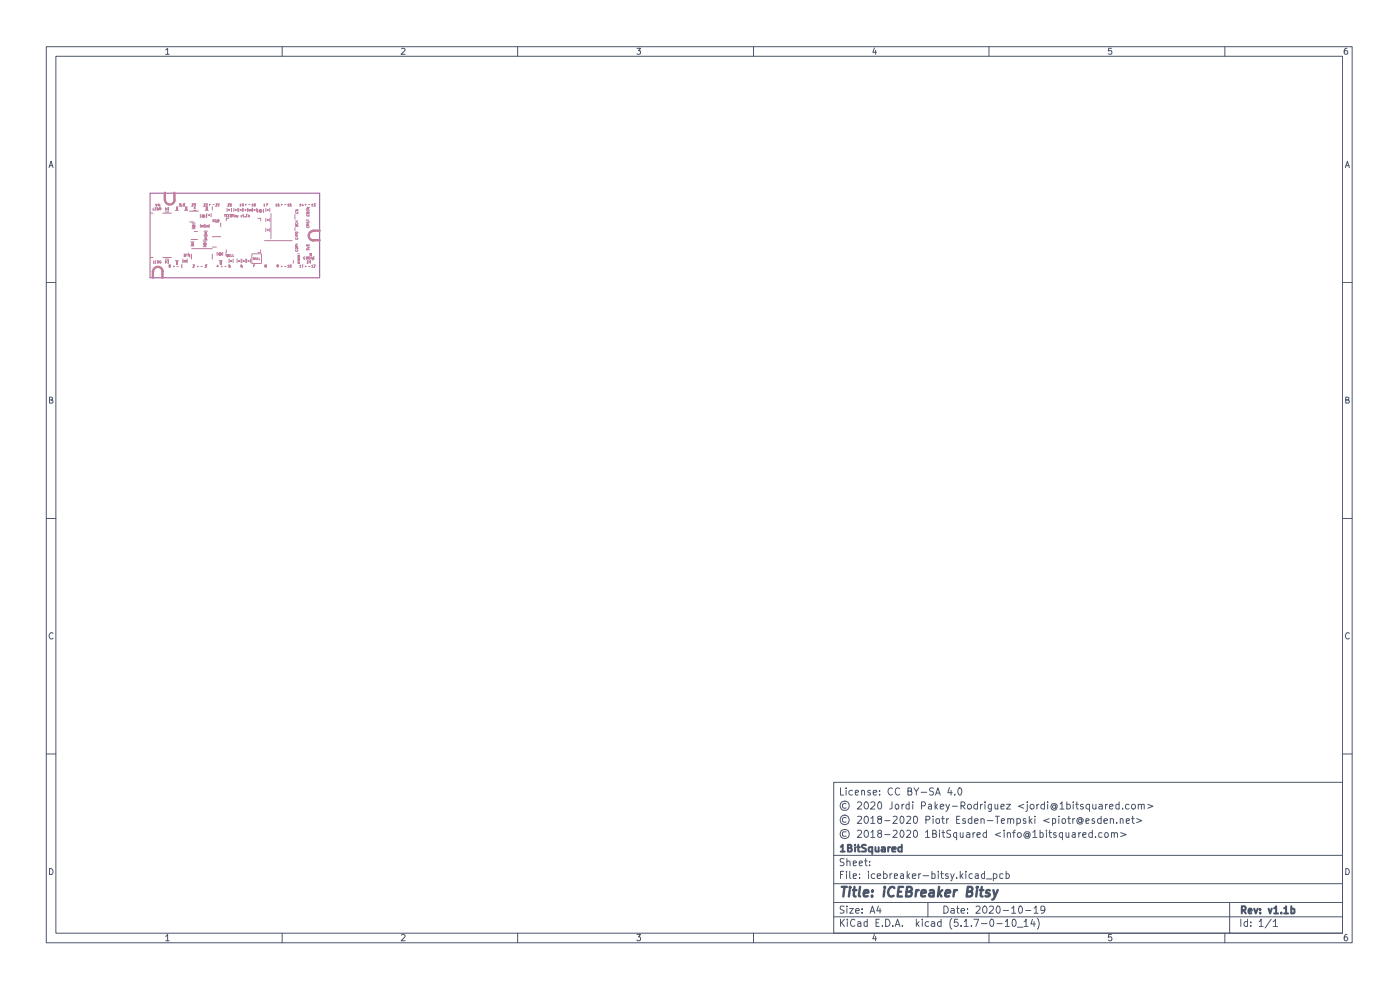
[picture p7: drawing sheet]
<svg xmlns="http://www.w3.org/2000/svg" width="297mm" height="210mm" viewBox="0 0 297 210" stroke-linecap="round" stroke-linejoin="round" font-family="sans-serif">
<g fill="none" stroke="#4c566a" stroke-width=".21">
<path d="M9.8 9.9h277.1v190.1h-277.1zM11.9 11.9h272.9v186.1h-272.9zM35.1 10.6l.5-.4v1.3M35.1 11.5h.8M59.9 9.9v2M85.2 10.3l.5-.1 .2 .4-.8 .9h.8M109.8 9.9v2M135.1 10.2h.8l-.4 .6h.3v.6h-.7M159.9 9.9v2M185.5 10.2l-.3 .9h.7M185.8 10.7v.8M209.8 9.9v2"/>
<path d="M235.8 10.2h-.6l-.1 .6h.7a.48 .48 0 0 1 0 .6 .48 .48 0 0 1-.7 0M259.8 9.9v2M285.7 10.2l-.4 .1-.1 1 .2 .2 .4-.1 .1-.4-.2-.2h-.5v.2M10.4 35.6l.4-1.4 .5 1.4M10.5 35.1h.7M285.4 35.6l.4-1.4 .5 1.4M285.5 35.1h.7M9.8 59.9h2.1M284.8 59.9h2.1M10.5 84.8h.6v-.5l-.6-.1v1.3h.5l.3-.4-.4-.3M285.5 84.8h.6v-.5l-.6-.1v1.3h.5l.3-.4-.4-.3M9.8 110h2.1"/>
<path d="M284.8 110h2.1M11.3 134.4a.57 .57 0 0 0-.8 0 .57 .57 0 0 0 0 .8l.3 .4 .5-.2M286.3 134.4a.57 .57 0 0 0-.8 0 .57 .57 0 0 0 0 .8l.3 .4 .5-.2M9.8 159.9h2.1M284.8 159.9h2.1M176.9 165.9h107.9v32.1h-107.9zM178.3 167.1v1.6h.7M178.5 173.2a1 1 0 0 1 1.4 0 1 1 0 0 1 0 1.5 1 1 0 0 1-1.4 0 1.14 1.14 0 0 1 0-1.5zM179.5 176.4h-.6l-.2 .2v.6l.2 .2h.6M179.5 173.5a.52 .52 0 0 0-.8 .2v.5a.52 .52 0 0 0 .8 .1M179.5 170.5l-.4-.1-.4 .2v.6a.52 .52 0 0 0 .8 .2M179.5 167.1v.2"/>
<path d="M179.5 167.6v1.1M180.8 167.7a.52 .52 0 0 0-.7 .2l.2 .7h.5M181.4 168.1l.7-.1-.2-.4h-.3l-.2 .2v.6l.2 .3 .4-.1M181.9 176.3l.2-.2h.4l.3 .4-.9 1.1h.9M181.9 173.2h.8l.1 .4-.9 1.1h.9M181.9 170.3l.2-.2h.4l.3 .4-.9 1.1h.9M182.8 167.8l.2-.2 .4 .2v.9M182.8 167.6v1.1M183.5 176.3l.2-.2a.82 .82 0 0 1 .6 .8 .82 .82 0 0 1-.6 .7 .93 .93 0 0 1-.2-1.3zM183.5 173.2l.2-.1a.79 .79 0 0 1 .6 .7 .79 .79 0 0 1-.3 .8l-.2 .1a.89 .89 0 0 1-.3-1.5zM183.5 170.3l.2-.2a.82 .82 0 0 1 .6 .8 .82 .82 0 0 1-.6 .7 .93 .93 0 0 1-.2-1.3zM184.7 167.7l-.5-.1-.1 .2 .1 .3 .5 .1v.4h-.6"/>
<path d="M184.7 176.5l.4-.1 .1-.3v1.5M184.7 173.6l.5-.5v1.6M184.7 170.3l.3-.2 .5 .1 .1 .6-.9 .8h.9M184.7 177.6h.9M184.7 174.7h.9M185.3 168.1l.7-.1-.1-.3-.4-.1-.2 .2v.8h.6M186.5 176.8l-.2-.2v-.3l.2-.2 .4 .1v.5l-.5 .2-.2 .1v.4a.46 .46 0 0 0 .4 .3 .46 .46 0 0 0 .4-.3v-.4l-.2-.2M186.5 173.7l-.3-.2a.43 .43 0 0 1 .4-.4 .43 .43 0 0 1 .4 .4l-.1 .2h-.4a.46 .46 0 0 0-.2 .8 .46 .46 0 0 0 .7-.2l-.1-.5-.1-.1M186.5 170.1a.89 .89 0 0 1 .4 1.4l-.2 .1a.88 .88 0 0 1-.2-1.5zM186.6 168.5v.2M186.6 167.7v.1M187.7 177h1.1"/>
<path d="M187.7 174.1h1.1M189.2 170.1v1.3l-.5 .2M189.3 167.3l-.1-.1a.73 .73 0 0 0-.8 .5 .73 .73 0 0 0 .3 .9l.4 .1 .2-.2M189.5 176.3l.6-.2 .2 .4-.9 1.1h.9M189.5 173.2l.6-.1 .2 .5-.9 1.1h.9M190 170.8l.2-.2 .4 .1v.8l-.4 .1-.3-.2zM190.8 167.3l-.2-.2a.77 .77 0 0 0-.7 .8 .77 .77 0 0 0 .7 .8l.2-.2M191.1 176.2l.2-.1a.82 .82 0 0 1 .5 .8 .82 .82 0 0 1-.5 .7 1.1 1.1 0 0 1-.2-1.4zM191.1 173.2l.2-.1a.81 .81 0 0 1 .6 .7 .81 .81 0 0 1-.5 .9 .89 .89 0 0 1-.3-1.5zM191.3 170.6v1M191.8 170.6l-.5 .3M192.4 176.3l.1-.2h.4l.3 .4-.9 1.1h.9"/>
<path d="M192.4 173.2h.7l.1 .4-.9 1.1h.9M192.6 167.8h.7l.1-.5-.3-.2h-.5v1.6h.6l.2-.1 .1-.5-.1-.2-.3-.1M192.9 170.7l-.5-.1-.2 .3v.5l.2 .2 .5-.1M192.9 170.1v1.5M193.6 170.1v.2M193.6 170.6v1M193.9 176.3l.2-.2a.82 .82 0 0 1 .6 .8 .82 .82 0 0 1-.6 .7l-.3-.2zM193.9 173.2l.2-.1a.81 .81 0 0 1 .7 .7 .81 .81 0 0 1-.5 .9l-.3-.1-.2-.3zM193.9 167.1l.5 .8 .5-.8M194.4 167.9v.8M195.4 168.1h1.2M195.5 170.9h.6a.47 .47 0 0 0 .2-.4 .47 .47 0 0 0-.2-.4h-.6v1.5"/>
<path d="M196.3 176.5l.5-.4v1.5M196.3 177.6h.9M196.4 173.9h.6l.3-.2-.1-.5-.8-.1v1.6M197 170.7h.5l.1 .9M197.6 170.9l-.5 .1-.2 .3 .2 .3 .5-.1M197.9 176.9h.5l.1-.2 .1-.3-.2-.3h-.5v1.5h.5l.3-.2-.1-.4-.2-.1M198 173.1v.1M198 173.7v1M198 167.2l-.6-.1-.2 .3 .2 .4 .6 .2v.6h-.8M198.4 170.1v1.5M198.5 168.7l.5-1.6 .5 1.6M198.5 171l.4 .6"/>
<path d="M198.6 173.7h.7l-.1 .9-.3 .1-.3-.2zM198.6 168.2h.7M198.9 170.6l-.5 .6M199.3 176.1v.2M199.3 176.6v1M199.5 171.1l.7-.2v-.2l-.5-.1-.2 .3v.5l.2 .2 .5-.1M199.7 173.7h.6M199.8 176.6h.6M200 173.1v1.3l.3 .3M200.1 176.1v1.3l.3 .2M200.7 170.6l.4 1M200.8 173.7v1"/>
<path d="M201.3 173.7l-.5 .2M201.4 170.6l-.3 1-.4 .5M201.4 167l-.3 1.1h.9M201.7 176.2l-.5-.1-.4 .3 .2 .4 .6 .2v.5h-.8M201.8 167.6v1.1M202 171h1.1M202.5 168.5v.2M202.9 176.7l-.4-.1-.2 .4v.4l.2 .2 .4-.1M202.9 176.6v1.5M202.9 173.8h.6M203.3 167.4l.2-.3a.78 .78 0 0 1 .6 .6 .78 .78 0 0 1-.2 .8l-.2 .2-.3-.2-.2-.4zM203.6 173.1h-.7v1.6h.7"/>
<path d="M203.7 176.6l.1 .9 .3 .1 .2-.1M203.9 170.9h.7l.1-.3-.1-.3-.2-.2h-.5v1.5M204.2 170.9l.5 .7M204.3 176.6v1M204.8 173.7h-.4l-.2 .1 .2 .4h.4v.4h-.6M205.1 176.7h.6v.9M205.3 170.8l.3-.2 .3 .1 .2 .7a.47 .47 0 0 1-.4 .2 .47 .47 0 0 1-.5-.2zM205.7 177h-.5l-.2 .3 .2 .3 .5-.1M206.2 173.7h-.5l-.3 .2 .2 .7h.6M206.2 173.1v1.6M206.4 176.6v1M206.8 174.2l.7-.2-.1-.3h-.4l-.2 .1v.8h.6"/>
<path d="M206.8 176.6l-.4 .4M207.3 177.1l.6-.1v-.3l-.4-.1-.2 .3v.6h.6M207.3 170.7h-.5l-.2 .7a.52 .52 0 0 0 .7 .1M207.3 170.1v1.5M208 170.6v1M208.1 173.7h.4l.3 .1v.9M208.1 173.7v1M208.4 170.6l-.4 .3M209 170.1v.2M209 170.6v1M209.3 176.7h-.6l-.2 .7a.52 .52 0 0 0 .8 .1M209.3 176.1v1.5"/>
<path d="M209.5 174.1h1.2M210.3 170.6v1.3l-.2 .2-.4-.1M210.3 170.7l-.4-.1-.3 .3v.5l.3 .2 .4-.1M211.1 170.6v.8l.1 .2 .5-.2M211.2 173.1h.8M211.6 173.1v1.6M211.7 170.6v1M212.3 176.6l-1.1 .4 1.1 .5M212.3 171.1l.7-.2v-.2l-.5-.1-.2 .3v.5l.2 .2 .5-.1M212.4 174.2l.7-.2-.2-.3h-.3l-.2 .1v.6l.2 .3 .4-.1M213 176.1v.2M213 176.6v1"/>
<path d="M213.5 170.6h.9l-.9 1h.9M213.7 176.8l.1-.1a.36 .36 0 0 1 .6 .2v.7M213.7 176.6v1M213.8 173.7h.6v1M213.8 173.7v1M214.4 173.8l.2-.1 .5 .1v.9M214.8 176.6h.6M215.4 176.1l-.3 .3v1.2M215.7 173.7h.5l.3 .2v.4l-.3 .4-.5-.1M215.7 173.7v1.4M215.9 176.8l.3-.2 .3 .1 .2 .7a.47 .47 0 0 1-.5 .2 .47 .47 0 0 1-.4-.2zM217.2 170.6l-1.1 .4 1.1 .4"/>
<path d="M217.6 173.7h-.5v.4l.5 .1 .1 .1-.2 .4-.4-.1M217.9 170.6v1.3l-.3 .2M217.9 170.1v.2M218.2 177l-.2-.2-.4 .2v.4h.6M218.2 176.8v.6h.3l-.1-.8-.2-.2h-.6a.75 .75 0 0 0-.4 .7 .75 .75 0 0 0 .4 .7h.6l.2-.2M218.4 173.1v1.6M218.5 174.1l.4 .6M218.6 170.8l.3-.2 .3 .1 .2 .7a.47 .47 0 0 1-.5 .2 .47 .47 0 0 1-.4-.2zM218.9 173.7l-.5 .5M219.1 176.5l.4-.4v1.5M219.1 177.6h.9M219.5 173.1v.1"/>
<path d="M219.5 173.7v1M220 170.6v1M220.4 170.6l-.4 .3M220.6 176.7l.5-.1 .2 .4-.1 .5h-.6M220.6 176.1v1.5M221.6 170.7h-.6l-.2 .7a.52 .52 0 0 0 .8 .1M221.6 170.1v1.5M222 176.1v.2M222 176.6v1M222.2 170.1v.2M222.2 170.6v1M222.5 176.6h.6"/>
<path d="M222.6 173.7l-1.2 .4 1.2 .4M222.7 176.1v1.3l.4 .2M223.3 173.7h.6v.8l-.2 .2-.4-.1M223.3 173.7v1.4M223.9 170.9l-.4-.1-.2 .2 .1 .4h.5M223.9 170.8v.6l.4-.2a.62 .62 0 0 0-.7-.8l-.5 .2-.2 .5a.68 .68 0 0 0 .4 .7 .68 .68 0 0 0 .8-.2M224 176.7h-.5v.3l.4 .1 .2 .3-.2 .2-.4-.1M224.6 173.1v.1M224.6 173.7v1M224.9 170.5l.4-.4v1.5M224.9 171.6h.8M225.4 176.7l-.4-.1-.3 .4v.4l.3 .2 .4-.1"/>
<path d="M225.4 173.7h.4l.3 .2v.4l-.3 .4-.4-.1zM225.4 176.6v1.5M226.1 176.6l.1 .9 .4 .1 .1-.1M226.3 170.7h.6l.2 .7a.52 .52 0 0 1-.8 .1M226.3 170.1v1.5M226.5 173.7h.6M226.7 173.1v1.5l.4 .1M226.7 176.6v1M227.5 176.7h.6v.9M227.6 173.7v1M227.7 170.1v.2M227.7 170.6v1"/>
<path d="M228 173.7l-.4 .2M228.1 177l-.6 .1-.1 .2 .3 .3 .4-.1M228.2 170.6h.6M228.4 170.1v1.3l.4 .2M228.9 176.6v1M229.3 176.6l-.4 .4M229.4 173.9l-.4-.2-.2 .4 .2 .4 .4-.2M229.4 173.7l.1 .7 .3-.2v-.4l-.4-.3a.72 .72 0 0 0-1 .7l.2 .5 .5 .1 .5-.1M229.7 177.1l.7-.1v-.3l-.5-.1-.2 .3 .1 .6h.6M229.8 170.7a.35 .35 0 0 0-.4-.1 .35 .35 0 0 0-.2 .3l.7 .5-.3 .2-.4-.1M230.4 174.2l.7-.2-.1-.3h-.6v.9h.6M231.1 170.7h-.6l-.1 .7a.52 .52 0 0 0 .7 .1"/>
<path d="M231.1 170.6v1.5M231.7 176.7h-.6l-.1 .7a.52 .52 0 0 0 .7 .1M231.7 176.1v1.5M231.8 170.6v.8l.3 .2 .4-.2M232.2 173.7h-.4l-.2 .1 .2 .4h.4v.4h-.6M232.4 177.5v.1M232.5 170.6v1M233.2 170.7h.6v.9M233.6 173.7h-.5l-.3 .2v.4l.3 .4 .5-.1M233.6 173.1v1.6M233.8 176.7l-.5-.1-.2 .2v.7l.2 .1 .5-.1M233.8 170.9l-.5 .1-.2 .3 .2 .3 .5-.1"/>
<path d="M234.2 174.2l.7-.2v-.3h-.5l-.2 .1 .1 .8h.6M234.4 176.7l.5-.1 .2 .4v.4l-.2 .2-.5-.1v-.1zM234.5 170.6v1M234.9 170.6l-.4 .3M235.4 171.1l.7-.2v-.2l-.5-.1-.2 .3v.5l.2 .2 .5-.1M235.5 173.7h.5l.2 .1v.9M235.5 173.7v1M235.8 176.8l.2-.2 .3 .1 .1 .9M235.8 176.6v1M236.4 176.9a.35 .35 0 0 1 .3-.3 .35 .35 0 0 1 .4 .3v.7M236.9 174.5v.2M237.4 170.7l-.4-.1-.3 .2v.6l.3 .2 .4-.1"/>
<path d="M237.4 170.1v1.5M237.7 173.7h.4l.2 .1v.9M237.7 173.7v1M237.7 176.6l1.2 .4-1.2 .5M238.2 171.4v.2M238.9 174.2l.7-.2-.2-.3h-.3l-.2 .1v.6l.2 .3 .4-.1M239.5 170.7l-.5-.1-.2 .3v.5l.2 .2 .5-.1M240 173.7h.6M240.1 170.8l.3-.2 .3 .1 .2 .7a.47 .47 0 0 1-.4 .2 .47 .47 0 0 1-.5-.2zM240.3 173.1v1.3l.3 .3M241.1 173.7l1.1 .4-1.1 .4M241.5 170.8l.1-.1a.36 .36 0 0 1 .5 .2v.7"/>
<path d="M241.5 170.6v1M242.1 170.9l.2-.3 .4 .1v.9M243.5 170.6l1.1 .4-1.1 .4M10.5 184.2a.71 .71 0 0 1 .7 .5 .71 .71 0 0 1-.2 .8h-.5zM35.1 198.6l.5-.4v1.4M35.1 199.6h.8M59.9 198v2M85.2 198.4l.1-.2h.4l.2 .4-.8 1h.8M109.8 198v2M135.1 198.2h.8l-.4 .5 .4 .3-.1 .5-.5 .1-.2-.2M159.9 198v2M176.9 194.5h107.9"/>
<path d="M176.9 191.4h107.9M176.9 187.5h107.9M176.9 181.4h107.9M178.3 195v1.5M178.3 185.5h.4M178.5 195.7l.7 .8M179 184.8h-.7v1.6M179.1 192.3h-.8a.61 .61 0 0 0 .1 .6 .61 .61 0 0 0 .6 .2l.1 .4a.6 .6 0 0 1-.9 .1M179.1 182.2h-.8a.53 .53 0 0 0 .1 .6 .53 .53 0 0 0 .5 .2l.2 .2-.2 .4h-.7M179.2 195l-.9 .9M179.6 184.8v.2M179.6 185.3v1.1"/>
<path d="M179.7 192.2v.2M179.7 182.8v-.1a.36 .36 0 0 1 .6 .2v.7M179.7 182.1v1.5M179.7 192.7v1M179.7 195v.2M179.7 195.5v1M180.3 192.7h.7l-.7 1h.7M180.3 184.8v1.3l.2 .3M181 185.8l.7-.1-.2-.4-.5 .1v.9h.6M181 183.1l.7-.1-.2-.4-.5 .1v.9h.6M181.4 195.2l-.4-.2a.78 .78 0 0 0-.6 .7 .78 .78 0 0 0 .6 .8l.4-.2M181.5 193.2l.8-.1-.1-.3-.4-.1-.3 .3v.5l.3 .2 .4-.1"/>
<path d="M181.9 195.6h.6l.1 .9M182.3 183.1l.7-.1-.2-.4-.4 .1-.1 .7 .2 .2h.4M182.4 186.2v.2M182.4 185.4v.1M182.6 195.9l-.7 .1v.4h.7M182.9 193.5v.2M182.9 192.8v.2M183.4 182.6h.6M183.6 182.1v1.3l.4 .2M184 195.6l-.4-.1-.3 .2v.6l.3 .2 .4-.1M184 195v1.5M184.2 184.8v.2"/>
<path d="M184.2 185.3v1.1M184.5 183.5v.1M184.5 182.7v.2M184.6 193.7l.5-1.5 .5 1.5M184.7 193.3h.7M185.5 198.2l-.3 .9h.7M185.6 185.4a.52 .52 0 0 0-.8 .2l.2 .7h.6M185.8 198.6v1M185.8 195.7h.6M186.1 185.8l.8-.1-.1-.3-.4-.1-.3 .2 .1 .8h.6M186.4 192.2l-.4 1h.9M186.5 195h-.7v1.5h.7"/>
<path d="M186.7 192.7v1M187.2 196.3v.2M187.5 185.4a.52 .52 0 0 1 .7 .2l-.2 .7h-.5M187.5 184.8v1.6M187.9 195a.78 .78 0 0 1 .9 .7 .78 .78 0 0 1-.9 .8zM188.8 185.3v1.1M189.2 185.3l-.4 .3M189.4 196.3v.2M189.7 185.8l.7-.1-.1-.3h-.6v.9h.6M189.9 196.5l.5-1.5 .5 1.5M190.1 196.1h.7M191.1 185.4l.4-.1 .2 .2v.9"/>
<path d="M191.4 196.3v.2M191.7 185.7l-.7 .2 .2 .5 .5-.1M192.4 184.8v1.6M192.5 185.8l.5 .6M193 185.3l-.6 .6M193.5 185.8l.8-.1-.1-.3-.4-.1-.3 .2 .1 .8h.6M194.4 195v1.5M194.6 195.9l.4 .6M194.9 185.3v1.1M195 195.5l-.6 .6M195.3 185.3l-.4 .3M195.7 195v.2"/>
<path d="M195.7 195.5v1M195.8 185.8h1.2M196.8 191.4v3.1M197 195.6h-.6l-.1 .7a.52 .52 0 0 0 .7 .1M197.6 195.6h.6l.1 .9M197.7 185.4l.4-.1 .3 .2v.7l-.3 .2-.4-.1M197.7 184.8v1.6M198.3 195.9h-.5l-.3 .3 .3 .3 .5-.1M199.1 184.8v.2M199.1 185.3v1.1M199.6 185.3h.6M199.6 195.6h-.5l-.2 .7a.52 .52 0 0 0 .7 .1"/>
<path d="M199.6 195v1.5M199.7 184.8v1.3l.5 .3M200.2 192.2a.78 .78 0 0 1 1 .8 .78 .78 0 0 1-1 .7zM201.2 185.4l-.5-.1-.1 .2 .1 .3 .5 .1v.4h-.6M201.7 185.3l.3 1.1M201.8 192.8h.6v.9M201.9 194.8a1.74 1.74 0 0 0 0 2.3M202.4 193.1h-.5l-.2 .3 .2 .3 .5-.1M202.4 185.3l-.5 1.4-.2 .2M202.9 186.2v.2M202.9 192.7h.6M203.1 192.2v1.3l.4 .2"/>
<path d="M203.2 195h-.7l-.1 .7 .2-.1 .5 .1 .2 .6-.4 .2h-.3l-.2-.2M203.7 184.8v1.6M203.9 193.2l.7-.1v-.3l-.5-.1-.2 .3v.5l.2 .2 .5-.1M203.9 196.3v.2M203.9 185.8l.4 .6M204.3 185.3l-.6 .6M204.6 195.5l.4-.5v1.5M204.6 196.5h.8M204.9 184.8v.2M204.9 185.3v1.1M205.2 193.5v.2M205.2 192.8v.2"/>
<path d="M206.1 196.3v.2M206.2 185.4l-.4-.1-.2 .3 .1 .6 .1 .2 .4-.1M206.6 195h1l-.6 1.5M206.9 185.4h.6v1M207.1 192.4l.2-.2h.3l.3 .4-.9 1.1h.9M207.5 185.7l-.7 .2 .3 .5 .4-.1M208.2 195.9h1.2M208.6 192.4l.3-.2a.82 .82 0 0 1 .5 .8 .82 .82 0 0 1-.5 .7 .93 .93 0 0 1-.3-1.3zM208.9 185.4l-.5-.1-.2 .3 .1 .6 .1 .2 .5-.1M208.9 184.8v1.6M209.3 186.4h1.1M209.8 198v2"/>
<path d="M209.9 192.4l.2-.2 .6 .1v.6l-.9 .8h.9M210.3 195a.89 .89 0 0 1 .4 1.4l-.2 .1a.88 .88 0 0 1-.2-1.5zM210.7 185.4a.52 .52 0 0 1 .8 .2l-.2 .7h-.6M210.7 185.3v1.6M211.5 195.9h1.1M211.7 192.2a.89 .89 0 0 1 .3 1.4l-.2 .1a.88 .88 0 0 1-.1-1.5zM212.8 185.4l-.5-.1-.2 .2v.7l.2 .2 .5-.1M212.9 193.1h1.1M213.3 195.5l.4-.5v1.5M213.3 196.5h.8M213.4 185.4l.5-.1 .2 .3-.1 .6-.1 .2-.5-.1M213.4 184.8v1.6"/>
<path d="M214.6 192.6h.2l.3-.4v1.5M214.6 193.7h.9M214.9 195.1l.2-.1a.82 .82 0 0 1 .5 .7 .82 .82 0 0 1-.5 .8 1.1 1.1 0 0 1-.2-1.4zM215.8 196.7h1.2M216.2 192.3l.2-.1a.82 .82 0 0 1 .5 .8 .82 .82 0 0 1-.5 .7 1.1 1.1 0 0 1-.2-1.4zM217.3 195.5l.4-.5v1.5M217.3 196.5h.8M217.6 193.1h1.1M219 195l-.3 1h.9M219.4 192.6l.4-.4v1.5M219.4 193.7h.8M219.4 195.5v1"/>
<path d="M220 194.8a1.74 1.74 0 0 1 0 2.3M221.7 192.9l-.2 .2-.7-.1 .1-.7 .4-.1 .3 .2a1.05 1.05 0 0 1-.4 1.3h-.3M235.8 198.2h-.6l-.1 .7 .3-.2 .4 .1v.7l-.4 .1-.3-.2M259.8 198v2M260.9 191.4v6.6M263.2 195v1.5M264.7 195.6l-.5-.1-.3 .3v.5l.3 .2 .5-.1M264.7 195v1.5M265.3 196.3v.2M265.3 195.6v.1M267.1 195.5l.4-.5v1.5M267.1 196.5h.9"/>
<path d="M269.7 195l-1.3 1.8M270.1 195.5l.5-.5v1.5M270.1 196.5h.9M285.5 184.2a.71 .71 0 0 1 .7 .5 .71 .71 0 0 1-.2 .8h-.5zM285.7 198.2a.58 .58 0 0 0-.5 .6v.7l.5 .1 .2-.3v-.3l-.2-.3h-.3l-.2 .3"/>
<circle cx="179.2" cy="170.9" r=".97"/>
<circle cx="179.2" cy="176.9" r=".99"/>
</g>
<g fill="none" stroke="#4c566a" stroke-width=".42">
<path d="M178.4 179.6l.4-.4v1.4M179.9 179.9h.5l.2-.3v-.3l-.7-.1v1.4h.7l.1-.5-.3-.2M181.4 179.2v.1M181.4 179.7v.9M181.8 179.7h.6M182.1 179.2v1.3l.1 .1h.2M183.7 179.3l-.5-.1-.4 .3 .2 .3 .7 .3v.5h-.9M185.7 179.7l.1 .9h.6M186.4 179.7v.9M187.1 179.7h.6v.2v.7h-.6v-.5l.6-.1M188.4 179.7v.9M188.8 179.7h-.2l-.2 .3"/>
<path d="M191.3 179.2v1.4h-.6l-.2-.2 .1-.6 .7-.1M178.4 180.6h.8M185 180.6h-.6l-.1-.6 .1-.3h.6v1.4M189.3 180.1l.7-.1-.1-.3h-.5l-.1 .2 .1 .7h.5M263.4 193.1h.6a.47 .47 0 0 0 .3-.4 .47 .47 0 0 0-.3-.5h-.6v1.6M263.8 193.1l.5 .7M264.9 193.3l.7-.1-.2-.5-.4 .1-.1 .8 .1 .2 .5-.1M266.1 192.7l.3 1.1 .4-1.1M267.3 193.6v.2M267.3 192.8v.2M269.1 192.7l.4 1.1 .3-1.1M270.3 192.7h.2l.2-.5v1.6"/>
<path d="M270.3 193.8h.8M271.8 193.6v.2M272.4 192.7l.4-.2v-.3v1.6M272.4 193.8h.9M273.9 192.8l.5-.1 .2 .2v.7l-.2 .2-.5-.1M273.9 192.2v1.6"/>
</g>
<g fill="none" stroke="#4c566a" stroke-width=".51">
<path d="M178.6 188.1h1.1M179.2 188.1l-.3 2.1M180.3 188.8l-.2 1.4M180.3 188.1v.3M180.9 188.8h.8M181.3 188.1l-.2 1.8 .4 .3M182.5 188.1l-.3 1.8 .3 .3M183.2 189.5l1-.2-.1-.4h-.7l-.2 1 .3 .3 .6-.1M185 190v.2M185.1 188.9v.2M187.6 188.8l-.1 1.4M187.7 188.1v.3"/>
<path d="M189.7 188.4v-.2a.79 .79 0 0 0-1.1 .4 1.24 1.24 0 0 0 .1 1.5l.4 .1 .5-.2M190.5 189.1h.7M191.6 188.1h-.9l-.3 2.1h.9M192.4 189.1h.6l.5-.4-.2-.5-.9-.1-.2 2.1h.8l.3-.2 .2-.5-.5-.4M194.4 188.8l-.2 1.4M194.9 188.8l-.3 .1-.3 .3M195.4 189.5l1-.2-.1-.4h-.7l-.2 1 .3 .3 .6-.1M197.3 188.9h.7v1.3M198.1 189.3l-.7 .1-.3 .3v.2l.3 .3 .6-.1M199.2 188.1l-.2 2.1M199.2 189.4l.5 .8M199.9 188.8l-.8 .8"/>
<path d="M200.6 189.5l1-.2-.1-.4h-.8l-.2 1 .2 .3 .6-.1M202.4 188.8l-.1 1.4M203 188.8a.46 .46 0 0 0-.6 .4M205.2 189.1h.6a.62 .62 0 0 0 .4-.9l-.9-.1-.2 2.1h.7l.4-.2v-.7l-.4-.2M207.3 188.8l-.2 1.4M207.3 188.1l-.1 .1 .1 .2 .1-.2-.1-.1v.3M207.9 188.8h.7M208.3 188.1l-.3 1.8 .4 .3M210 188.9a.48 .48 0 0 0-.6 0 .48 .48 0 0 0-.2 .5l.7 .2 .1 .3-.4 .3-.6-.1M210.7 188.8l.4 1.4M211.7 188.8l-.9 1.9-.3 .1"/>
</g>
<path d="M31.8 41h36v17.9h-36z" fill="none" stroke="#9450a0" stroke-width=".21"/>
<path d="M38 43.2h.3l-.2 .2 .2 .2h-.3M38.4 43.4l.2 .3 .1-.3M38.8 43.2h.4l-.2 .2 .2 .2h-.4" fill="none" stroke="#c47b99" stroke-width=".21"/>
<path d="M37 40.9v1.4" fill="none" stroke="#c47b99" stroke-width=".51"/>
<path d="M37.4 43.9h.3v.6h-.3z" fill="#c47b99"/>
<g fill="none" stroke="#c47b99" stroke-width=".21">
<path d="M31.8 45.2h.7M32.5 44.1v.5h.2M32.9 44.3h.2M33 43.2l.1 .5 .2-.5M33.1 44.1h-.2v.5h.2M33.3 44.1l.3 .1v.4h-.3zM33.5 43.3v.4M33.8 44.4h.3v-.3h-.3v.5M33.9 43.3v.4l-.2-.4v.4M34 44.4l.2 .2M34.5 45.2h1.9M35.1 45h.7"/>
<path d="M35.1 44.4l.6-.4v.6zM35.1 44v.6M37.2 44.6h.6M37.4 43.9h.3v.6h-.3zM39.1 44.6h.7M40.7 43.3h.3l-.3 .4h.3M41.2 43.2h.2l-.1 .2 .1 .1v.2l-.2-.1"/>
</g>
<path d="M35 40.9v1.5M35 42.4a1.02 1.02 0 0 0 1 1 1.02 1.02 0 0 0 1-1" fill="none" stroke="#c47b99" stroke-width=".51"/>
<path d="M39.3 43.9h.4v.6h-.4z" fill="#c47b99"/>
<g fill="none" stroke="#c47b99" stroke-width=".21">
<path d="M39.3 43.9h.4v.6h-.4zM41 44.6h.7M41.3 44l.1 .1v.1l-.2-.1zM58.5 43.4l.1-.2v.5M58.5 43.7h.3M59.2 43.2l-.2 .2v.2l.2 .1v-.2h-.2M59.6 43.4h.4M59.7 43.2v.4M60.3 43.4h.4M61 43.4l.2-.2v.5M61 43.7h.3M61.8 43.2h-.3v.3h.3v.2l-.3-.1"/>
<path d="M62.6 45.5v1.1M62.7 53l.1 .3h.3v-.3M62.7 52.5h.3l.2 .2-.4 .1zM62.7 50.4l.1 .4h.3v-.4M62.7 49.2h.4l.1 .2-.3 .2-.2-.1zM62.7 47.8v.2h.2v-.2l.3 .1-.1 .1M62.7 47.3l.1 .3h.2l.2-.1-.1-.2M62.7 45l.1 .3h.3v-.3M62.7 44.5l.1 .3 .1-.3h.2v.3M62.7 51.8h.5M62.7 50.2h.5M62.7 47.1h.5"/>
<path d="M62.7 46.8l.2 .3M62.9 52.3l-.1-.4-.1 .4h.5M62.9 50v-.3h-.2v.3h.5M63.2 46.8l-.3 .2M63.5 56.3l.2-.1v.5M63.5 43.4l.2-.2v.5M63.5 43.7h.4M63.5 56.7h.4M64.1 56.3l.1-.1v.5M64.1 56.7h.2M64.1 43.2v.4h.3M64.3 43.4v.3"/>
<path d="M64.6 43.4h.5M64.6 56.5h.5M64.7 54.5l-.3 .2 .2 .3 .1-.1M64.8 43.2v.4M64.8 56.3v.4M65 54.5l.2 .1-.1 .4zM65.1 53.1v-.3l.1 .2 .3-.2 .1 .3M65.1 52.3v-.4l.1 .2 .1-.2h.3v.4M65.1 47l.1 .3 .4-.3v.3M65.1 45.1h.5v.2h-.5zM65.1 44.6l.4-.1 .1 .2-.4 .1zM65.1 44h.5l-.5 .3h.5"/>
<path d="M65.1 46.5v.4M65.1 46.7h.5M65.2 48l-.1 .2 .2 .1 .3-.1v-.2M65.2 45.5l-.1 .3h.1h.4v-.3M65.2 52.4l.4 .1-.4 .1M65.3 47.8v-.3h-.1l-.1 .3h.5M65.4 43.4h.4M65.4 56.5h.4M65.5 54.5l.2 .1v.4l-.3-.1zM65.6 47.5l-.3 .1M65.9 55.5l-.7 .4M66.1 56.3l.2-.1v.5"/>
<path d="M66.1 43.4l.2-.2v.5M66.1 43.7h.3M66.1 56.7h.3M66.3 54.5v.5l-.3-.5v.5M66.5 54.7h.2M66.6 56.3l.2-.1v.2l-.2 .3h.2M66.6 43.2h.2l-.1 .2 .1 .1v.2l-.2-.1M66.8 54.5h-.3v.5h.3"/>
</g>
<path d="M66.4 48.9h1.4M66.5 51h1.3M66.5 49a1.02 1.02 0 0 0-1 1 1.02 1.02 0 0 0 1 1" fill="none" stroke="#c47b99" stroke-width=".51"/>
<path d="M65.7 53.7h.4v.5h-.4z" fill="#c47b99"/>
<g fill="none" stroke="#c47b99" stroke-width=".21">
<path d="M37.5 56.5h.4M38.4 56.3l.2-.1v.5M38.4 56.7h.3M40.6 53.8v1.2M40.9 56.3h.4l-.4 .4h.4M47.7 45.5v.1M47.7 45.7v.3M48.2 53.9v.5l-.2-.5v.5M48.3 45.6h-.3v.4l.3-.1M48.5 53.9v.5h.2v-.5M48.5 45.8h.1M48.7 45.5h-.2v.5h.2"/>
<path d="M48.9 45.8l.3-.1-.1-.2h-.2v.5l.3-.1v-.1h-.1M49 55.3l.1 .1v.1l-.2-.1zM49 53.9v.5h.2M49.4 53.9v.5h.3M49.4 45.5v.1M49.4 45.7v.3M49.4 54.9v.8M49.6 45.7h.2M49.7 45.5v.5h.1M50.2 45.7l-.3 .1h.3v.2h-.3M50.3 54.9v.8M50.3 45.7l.1 .3"/>
<path d="M50.6 45.7l-.3 .5M50.7 55.3l.1 .1v.1l-.2-.1zM51.1 45.7l.1 .3 .2-.3M51.1 54.9v.8M51.3 54.9v.8M51.4 56.2h-.2l-.1 .4h.3l-.1-.3-.2 .1M51.5 44.2v.7M51.5 45.7l.1-.2v.5M51.5 46h.3M51.6 44.2v.7M51.7 55.3l.2 .1-.1 .1-.2-.1zM51.9 45.9v.1"/>
<path d="M52.2 54.9v.8M52.2 45.7l.2-.2v.5M52.2 46h.3M52.5 44.2v.7M52.6 44.2v.7M52.7 45.5v.5h.2l.1-.2-.3-.1M55.3 53v.6h-.6M56 51.1h6.1M65.7 53.7h.4v.5h-.4zM65.9 55.2v.7M65.9 55.5l-.7-.3v.7"/>
</g>
<path d="M37.4 55.5h.3v.6h-.3z" fill="#c47b99"/>
<path d="M37.4 55.5h.3v.6h-.3z" fill="none" stroke="#c47b99" stroke-width=".21"/>
<path d="M39 55.2h.6v.4h-.6z" fill="#c47b99"/>
<path d="M38.8 54.9v.8M39 55.2h.6v.4h-.6zM39.7 54.9v.8M46.2 56.2l-.2 .3h.4M46.3 56.3v.4M46.9 56.5h.4M47 56.3v.4M47.6 56.5h.4M48.8 56.2h-.2v.2l.1-.1 .2 .3h-.3" fill="none" stroke="#c47b99" stroke-width=".21"/>
<path d="M46.7 55.5h.3v.6h-.3z" fill="#c47b99"/>
<g fill="none" stroke="#c47b99" stroke-width=".21">
<path d="M31.8 54.6h.7M32.6 55.3v.5h.1M32.9 55.6h.2M33.1 55.3h-.2v.5h.2M33.4 55.3l.3 .1v.4h-.2zM34.2 55.3h-.3a.26 .26 0 0 0 0 .3 .26 .26 0 0 0 .3 .2l-.1-.2M34.5 54.6h1.9M35.1 54.9h.7M35.1 55.5l.6-.3v.7zM35.1 55.2v.7M35.9 56.3l.2-.1v.5l-.2-.1zM36.7 56.5h.4"/>
<path d="M36.9 56.3v.4M37.2 55.3h.6M39.1 54.1h.2l-.1-.2h-.1v.5h.2l.1-.2-.2-.1M39.5 53.9h.3M39.7 53.9v.5M40.3 53.9v.5l-.3-.5v.5M40.5 52.2h.6M40.6 52.8h4.4M41.8 56.5h.4M42 56.3v.4M42.5 56.5h.5M43.5 56.2h.3l-.2 .1 .2 .3h-.3"/>
<path d="M45 53.8v1.2M46.7 55.5h.3v.6h-.3zM48.6 54.9v.8"/>
</g>
<path d="M32.4 57.6v1.3M32.5 57.6a1.02 1.02 0 0 1 1-1 1.02 1.02 0 0 1 1 1M34.5 57.5v1.4" fill="none" stroke="#c47b99" stroke-width=".51"/>
<path d="M40.7 51.5h.3v.5h-.3z" fill="#c47b99"/>
<path d="M40.7 51.5h.3v.5h-.3zM43.1 52.3h.7M43.2 43.3h.4l-.4 .4h.4M43.7 43.3l.3-.1v.3l-.3 .2h.3M44.3 43.4h.4M44.5 43.2v.4M45 52.4h1M45 43.8v.8M46.1 53.5v.7M46.5 55.3h.7M47.2 53.5v.7M48 53v.6" fill="none" stroke="#c47b99" stroke-width=".21"/>
<path d="M43.4 51.6l.3 .2-.1 .2-.3-.2zM46.6 53.7l.3 .2-.1 .2-.3-.2z" fill="none" stroke="#c47b99" stroke-width=".42"/>
<path d="M43.7 43.9h.4v.6h-.4z" fill="#c47b99"/>
<path d="M43.5 44.6h.7M43.7 43.9h.4v.6h-.4zM44.4 47.6v.7M45.2 46.9h.2v-.3h-.2v.5M45.3 46.9l.1 .2M45.9 46.6h-.2v.5h.2l-.1-.2M46.2 46.9l.2-.1v-.2h-.2v.5l.2-.1v-.1M46.8 47.2v1" fill="none" stroke="#c47b99" stroke-width=".21"/>
<path d="M43.7 47.8h.5v.3h-.5z" fill="#c47b99"/>
<g fill="none" stroke="#c47b99" stroke-width=".21">
<path d="M40.1 44.8h2.1M40.1 47.1h1M40.7 47.3h.7M40.7 48.5h.7M41.2 49.1h.7M42.5 47.6v.7M43.3 47.6v.7M43.7 47.8h.5v.3h-.5zM45 50.2h1.9M45.1 43.4h.4M45.8 43.3h.3l-.3 .4h.3M46.3 43.4l.1-.2v.5"/>
<path d="M46.3 43.7h.2M48.2 44.2v.7M48.3 43.3h.3l-.3 .4h.3M48.5 46.3h-.5v.5M48.5 44.4l.2 .1v.1l-.2-.1zM48.9 43.2h.2v.5l-.3-.1zM49.1 44.2v.7"/>
</g>
<path d="M41 47.8l.3 .2-.1 .2-.3-.2z" fill="none" stroke="#c47b99" stroke-width=".42"/>
<path d="M42.7 47.8h.5v.3h-.5z" fill="#c47b99"/>
<path d="M42.7 47.8h.5v.3h-.5zM43.3 49h.7M43.3 49.9h.7M43.5 47.6v.7" fill="none" stroke="#c47b99" stroke-width=".21"/>
<path d="M43.5 49.2h.3v.5h-.3z" fill="#c47b99"/>
<path d="M40.5 51.3h.6M40.6 50.8h1.3M42.5 45.5v.7M43.1 51.1h.7M43.3 50h.7M43.3 50.9h.7M43.5 49.2h.3v.5h-.3zM43.8 45.5v.7M43.9 45.3v.7M44.3 45.5l.2 .1-.1 .1-.2-.1zM44.8 45.3v.7" fill="none" stroke="#c47b99" stroke-width=".21"/>
<path d="M43 45.7l.3 .1-.1 .2-.3-.2z" fill="none" stroke="#c47b99" stroke-width=".42"/>
<path d="M43.5 50.2h.3v.6h-.3z" fill="#c47b99"/>
<g fill="none" stroke="#c47b99" stroke-width=".21">
<path d="M43.5 50.2h.3v.6h-.3zM53.4 53.8h2.1v2.1h-2.1M53.6 56.2h.4l-.3 .5M54.9 55.1h.3M56.3 56.4l-.1-.1 .2-.1 .1 .1-.3 .1 .1 .3h.1l.1-.2-.2-.1M59.1 56.4l-.3 .1v-.3l.3 .1-.3 .4M59.6 56.5h.4M59.7 56.3v.4M60.3 56.5h.4M61 56.3l.2-.1v.5M61 56.7h.3M61.5 56.3l.3-.1v.5l-.3-.1z"/>
<path d="M62.2 55.2v.7"/>
</g>
<path d="M63.2 54.1h.3v.3h-.3z" fill="#c47b99"/>
<path d="M63.2 54.1h.3v.3h-.3z" fill="none" stroke="#c47b99" stroke-width=".21"/>
<path d="M63.2 54.6h.3v.2h-.3z" fill="#c47b99"/>
<path d="M63.2 54.6h.3v.2h-.3z" fill="none" stroke="#c47b99" stroke-width=".21"/>
<path d="M63.2 55.6h.3v.2h-.3z" fill="#c47b99"/>
<path d="M63.2 55.6h.3v.2h-.3z" fill="none" stroke="#c47b99" stroke-width=".21"/>
<path d="M63.2 55.1h.3v.2h-.3z" fill="#c47b99"/>
<g fill="none" stroke="#c47b99" stroke-width=".21">
<path d="M50.8 43.4l.2-.2v.5M50.8 43.7h.4M51 44.4l.2 .1-.1 .1-.2-.1zM51.6 43.5l-.2 .1v-.3l.2-.1v.4l-.2 .1M51.9 43.4h.5M52 44.4l.2 .1-.1 .1-.2-.1zM52.1 43.2v.4M52.3 54.9v.8M52.7 55.3l.2 .1-.1 .1-.2-.1zM52.7 43.4h.4M53.2 54.9v.8M53.4 53.8v2.1"/>
<path d="M54 54.6v.5l-.2-.5v.5M54.2 54.6v.3M54.2 55h.2M54.4 54.6v.3M54.6 54.6v.5h.2M54.9 54.6v.5M63.2 53.8h.3M63.2 55.1h.3v.2h-.3z"/>
</g>
<path d="M52.8 44.4h.6v.3h-.6z" fill="#c47b99"/>
<g fill="none" stroke="#c47b99" stroke-width=".21">
<path d="M49.6 44.2v.7M50 44.4l.2 .1-.1 .1-.2-.1zM50.5 44.2v.7M50.6 44.2v.7M52.8 44.4h.6v.3h-.6zM53.4 43.4l.2-.2v.5M53.4 43.7h.3M53.5 44.2v.7M53.6 44.2v.7M54 44.4l.1 .1v.1l-.2-.1zM54 43.5l-.1-.2 .2-.1v.2l-.2 .1 .1 .2h.1v-.2M54.4 44.2v.7"/>
<path d="M54.6 44.4v.7M54.7 46.3h.6v.5M55.9 44.4v.7M55.9 43.4l.2-.2v.5M55.9 43.7h.4M56.4 44.2v.7M56.4 46.3v.7M56.4 48.4v.7M56.4 43.2h.4l-.3 .5M56.8 48.7l.1 .1v.1l-.2-.1zM56.8 46.5l.1 .2v.1l-.2-.1zM56.8 44.4l.1 .1v.1l-.2-.1z"/>
<path d="M57.2 44.2v.7M57.2 46.3v.7M57.2 48.4v.7M57.5 45.2v5.5M62.6 48.3v.6"/>
</g>
<path d="M55.1 44.6l.4 .1-.2 .2-.3-.2z" fill="none" stroke="#c47b99" stroke-width=".42"/>
</svg>
